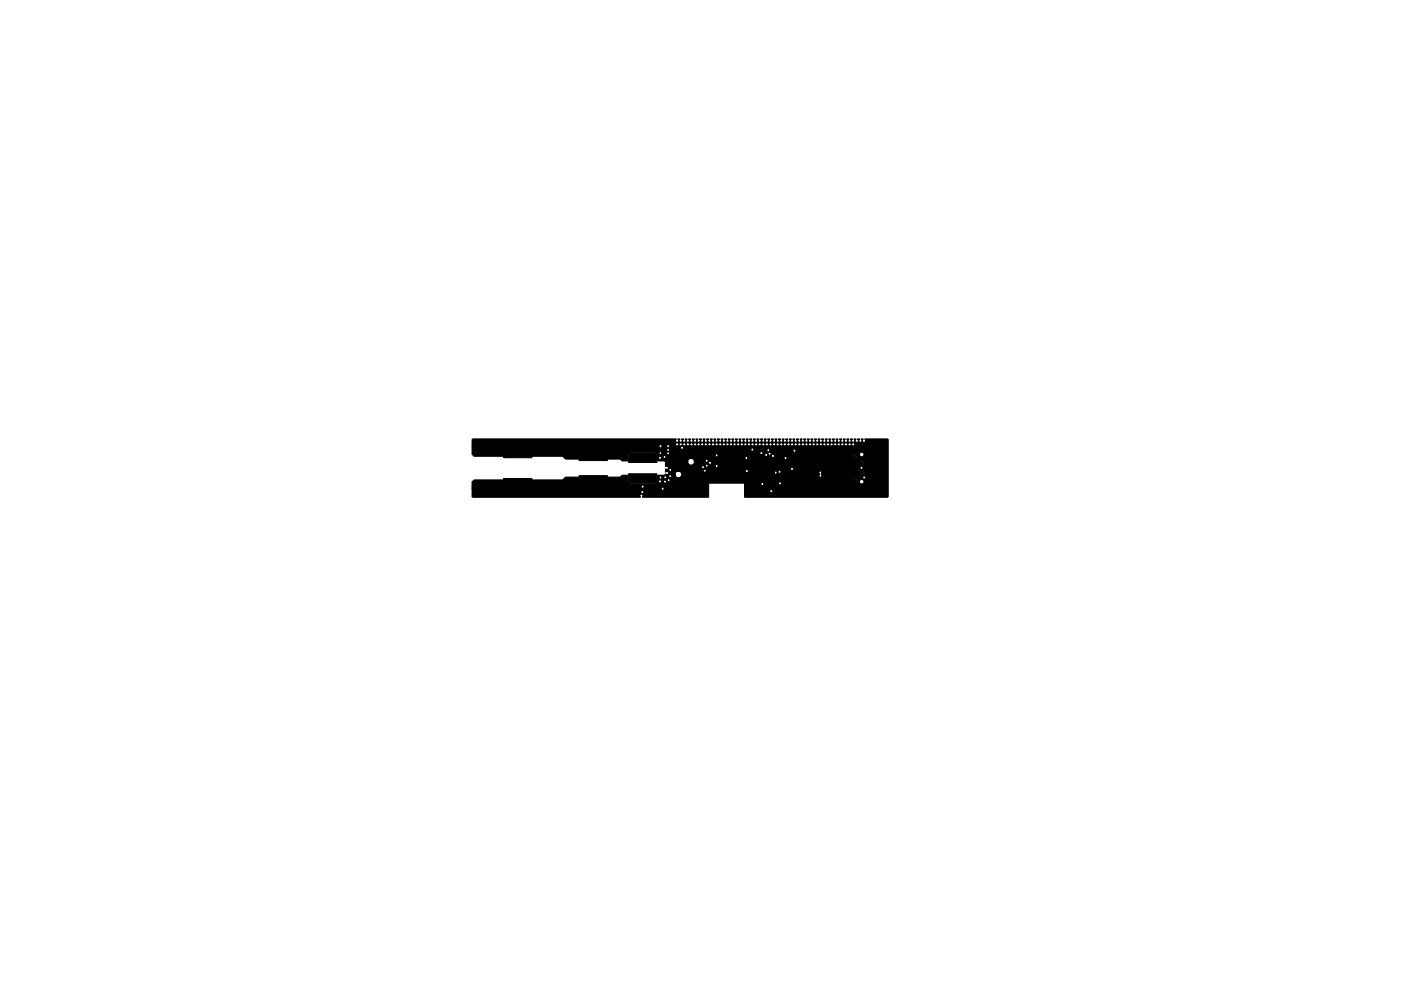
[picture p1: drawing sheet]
<svg xmlns="http://www.w3.org/2000/svg" width="297mm" height="210mm" viewBox="0 0 297 210" stroke-linecap="round" stroke-linejoin="round" font-family="sans-serif">
<g fill="#000" stroke="#000" stroke-width=".21">
<path d="M106.9 95.3l.4-.2h5.1l.4 .4v1.6h-6v-1.5zM122.9 95.9l.4-.2h5.1l.4 .4v1.6h-6v-1.5zM133.4 96.3l.4-.2h5.1l.4 .4v1.6h-6v-1.5zM100.1 93.2l43.2-.1 .1 .1a.39 .39 0 0 0 .1 .7 .36 .36 0 0 0-.2 .6 .36 .36 0 0 0 .7-.2l.4 .4a.34 .34 0 0 0-.1 .5 .34 .34 0 0 0 .5 0 .34 .34 0 0 0-.1-.5l-.2-.1 .2-.3a.4 .4 0 0 0 .4 .3 .4 .4 0 0 0 .4-.3 .4 .4 0 0 0 .4 .3 .4 .4 0 0 0 .3-.3 .4 .4 0 0 0 .4 .3 .4 .4 0 0 0 .4-.3 .4 .4 0 0 0 .4 .3 .4 .4 0 0 0 .4-.3 .4 .4 0 0 0 .3 .3 .4 .4 0 0 0 .4-.3 .4 .4 0 0 0 .4 .3 .4 .4 0 0 0 .4-.3 .37 .37 0 0 0 .3 .3 .37 .37 0 0 0 .4-.2v-.1a.37 .37 0 0 0 .4 .3 .37 .37 0 0 0 .3-.2l.1-.1a.37 .37 0 0 0 .3 .3 .37 .37 0 0 0 .4-.2l.1-.1a.37 .37 0 0 0 .3 .3 .37 .37 0 0 0 .3-.2l.1-.1a.37 .37 0 0 0 .4 .3 .37 .37 0 0 0 .3-.2l.1-.1a.37 .37 0 0 0 .3 .3 .37 .37 0 0 0 .4-.2l.1-.1a.37 .37 0 0 0 .3 .3 .37 .37 0 0 0 .3-.2l.1-.1a.37 .37 0 0 0 .3 .3 .37 .37 0 0 0 .4-.2l.1-.1a.37 .37 0 0 0 .3 .3 .37 .37 0 0 0 .4-.2v-.1a.37 .37 0 0 0 .4 .3 .37 .37 0 0 0 .3-.2l.1-.1a.37 .37 0 0 0 .3 .3 .37 .37 0 0 0 .4-.2l.1-.1a.37 .37 0 0 0 .3 .3 .37 .37 0 0 0 .3-.2l.1-.1a.37 .37 0 0 0 .3 .3 .37 .37 0 0 0 .4-.2l.1-.1a.4 .4 0 0 0 .4 .3 .4 .4 0 0 0 .4-.3 .4 .4 0 0 0 .3 .3 .4 .4 0 0 0 .4-.3 .37 .37 0 0 0 .3 .3 .37 .37 0 0 0 .4-.2l.1-.1a.37 .37 0 0 0 .3 .3 .37 .37 0 0 0 .4-.2v-.1a.37 .37 0 0 0 .4 .3 .37 .37 0 0 0 .3-.2l.1-.1a.37 .37 0 0 0 .3 .3 .37 .37 0 0 0 .4-.2l.1-.1a.37 .37 0 0 0 .3 .3 .37 .37 0 0 0 .3-.2l.1-.1a.37 .37 0 0 0 .3 .3 .37 .37 0 0 0 .4-.2l.1-.1a.37 .37 0 0 0 .3 .3 .37 .37 0 0 0 .4-.2v-.1a.37 .37 0 0 0 .4 .3 .37 .37 0 0 0 .3-.2l.1-.1a.37 .37 0 0 0 .3 .3 .37 .37 0 0 0 .4-.2l.1-.1a.37 .37 0 0 0 .3 .3 .37 .37 0 0 0 .3-.2l.1-.1a.37 .37 0 0 0 .4 .3 .37 .37 0 0 0 .3-.2l.1-.1a.37 .37 0 0 0 .3 .3 .37 .37 0 0 0 .4-.2l.1-.1a.37 .37 0 0 0 .3 .3 .37 .37 0 0 0 .3-.2l.1-.1a.37 .37 0 0 0 .3 .3 .37 .37 0 0 0 .4-.2l.1-.1a.37 .37 0 0 0 .3 .3 .37 .37 0 0 0 .4-.2v-.1a.37 .37 0 0 0 .4 .3 .37 .37 0 0 0 .3-.2l.1-.1a.37 .37 0 0 0 .3 .3 .37 .37 0 0 0 .4-.2l.1-.1a.37 .37 0 0 0 .3 .3 .37 .37 0 0 0 .3-.2l.1-.1a.37 .37 0 0 0 .3 .3 .37 .37 0 0 0 .4-.2l.1-.1a.37 .37 0 0 0 .3 .3 .37 .37 0 0 0 .4-.2l.1-.1a.37 .37 0 0 0 .3 .3 .37 .37 0 0 0 .3-.2l.1-.1a.37 .37 0 0 0 .3 .3 .37 .37 0 0 0 .4-.2l.1-.1a.37 .37 0 0 0 .3 .3 .37 .37 0 0 0 .4-.2v-.1a.37 .37 0 0 0 .4 .3 .37 .37 0 0 0 .3-.2l.1-.1a.37 .37 0 0 0 .3 .3 .37 .37 0 0 0 .4-.2l.1-.1a.37 .37 0 0 0 .3 .3 .37 .37 0 0 0 .3-.2l.1-.1a.37 .37 0 0 0 .3 .3 .37 .37 0 0 0 .4-.2l-.3-.5 .3-.3a.44 .44 0 0 0 .4 .2 .44 .44 0 0 0 .5-.2 .4 .4 0 0 0 .3 .2 .4 .4 0 0 0 .4-.2 .37 .37 0 0 0 .6 .2 .37 .37 0 0 0-.1-.6l4.8-.1 .2 .2v12l-.1 .2-30.3-.1v-1.2h5.3a.33 .33 0 0 0 .4 .3 .33 .33 0 0 0 .1-.5 .33 .33 0 0 0-.5 .1v.1h-5.3v-1.5h3.4v.1a.33 .33 0 0 0 .5 .2 .33 .33 0 0 0 .1-.5h3.2v.2a.33 .33 0 0 0 .5 .1 .33 .33 0 0 0 0-.5h16.6l.1 .1a.48 .48 0 0 0 .6 .3 .48 .48 0 0 0 .3-.7 .48 .48 0 0 0-.6-.3l-.3 .3-.1 .3-16.9-.1-.2 .3h-3.2a.32 .32 0 0 0-.4-.1 .32 .32 0 0 0-.2 .3h-3.4v-.2h-7.7v3h-13.9v-.5l-.2-.2a.33 .33 0 0 0 .5-.3 .33 .33 0 0 0-.5-.3 .33 .33 0 0 0-.1 .5v.1a.47 .47 0 0 0-.3 .7h-35.4l-.2-.2v-1.6h40.1v.1a.33 .33 0 0 0 .5 .1 .33 .33 0 0 0-.1-.5 .33 .33 0 0 0-.4 .3h-40.1v-.5h35.8v.2a.33 .33 0 0 0 .6 .1 .33 .33 0 0 0-.1-.6 .33 .33 0 0 0-.5 .3h-35.8v-.9l.4-.5h18.7l.7-.6h11.5l.5-.4h1.2l.1 1.5 .5 .4h5.1l.4-.2 .2-.4 .2 .1a.32 .32 0 0 0 .4 .3 .32 .32 0 0 0 .2-.3h.5a.33 .33 0 0 0 .3 .3 .33 .33 0 0 0 .3-.3 .33 .33 0 0 0-.2-.3l.4 .1a.33 .33 0 0 0 .4 .2 .33 .33 0 0 0 .2-.4h38.7a.46 .46 0 0 0 .6 .4 .46 .46 0 0 0 .1-.8 .46 .46 0 0 0-.7 .2v.2h-38.7l-.4-.3-.3 .4h-.6l-.1 .3-.5-.1a.33 .33 0 0 0-.3-.3 .33 .33 0 0 0-.3 .3h-.2v-.8h.3a.33 .33 0 0 0 .4 .3 .33 .33 0 0 0 .3-.3h.3a.32 .32 0 0 0 .5 .3 .32 .32 0 0 0 .1-.6l.5 .1a.33 .33 0 0 0 .5 .2 .33 .33 0 0 0-.1-.6h.9l.3 .5 .4 .2 39.1-.1a.33 .33 0 0 0 .4 .3 .33 .33 0 0 0 .1-.5 .33 .33 0 0 0-.5 .1l-38.8 .1 .4-.4h29.1v.2a.36 .36 0 0 0 .6 0 .36 .36 0 0 0-.1-.5l.2-.3h8a.46 .46 0 0 0 .7 .4 .46 .46 0 0 0 .1-.8 .46 .46 0 0 0-.8 .2v.2h-8a.33 .33 0 0 0-.5-.3 .33 .33 0 0 0 0 .5l-.2 .4h-29.1l-.1-.6h19.7a.33 .33 0 0 0 .4 .3 .33 .33 0 0 0 .2-.5l.3 .1a.33 .33 0 0 0 .5 .1 .33 .33 0 0 0-.1-.5 .33 .33 0 0 0-.4 .3l-.6-.1-.3 .3h-19.7l-.6-.3-.5 .3-.2 .4h-1.1l-.2 .3h-.8l-.3 .3-.4-.1a.33 .33 0 0 0-.3-.2 .33 .33 0 0 0-.3 .2l-.3 .1 .1-.5h1.4l.3-.2a.34 .34 0 0 0 .5-.1 .34 .34 0 0 0-.1-.5 .34 .34 0 0 0-.5 .1v-.4h.7a.33 .33 0 0 0 .2 .3 .33 .33 0 0 0 .4-.1h6.7a.32 .32 0 0 0 .3 .3 .32 .32 0 0 0 .3-.3h8.3v.1a.33 .33 0 0 0 .6 .2 .33 .33 0 0 0-.1-.6 .33 .33 0 0 0-.5 .3h-8.3a.33 .33 0 0 0-.3-.4 .33 .33 0 0 0-.3 .4h-6.7v-.4h25.2v.1a.33 .33 0 0 0 .5 .2 .33 .33 0 0 0 0-.6h14.2v.2a.33 .33 0 0 0 .6 .1 .33 .33 0 0 0-.1-.6 .33 .33 0 0 0-.5 .3h-14.4l-.3 .3h-25.2l-.3-.1-.3 .3h-.7v-.2h.1a.33 .33 0 0 0 .4 0 .33 .33 0 0 0 .1-.4h7l.1 .1a.33 .33 0 0 0 .5 .1 .33 .33 0 0 0-.1-.5l.3 .1a.33 .33 0 0 0 .3 .2 .33 .33 0 0 0 .3-.2h1.5a.33 .33 0 0 0 .5 .3 .33 .33 0 0 0 .1-.6 .33 .33 0 0 0-.6 .2v.1h-1.5a.33 .33 0 0 0-.2-.4 .33 .33 0 0 0-.4 .3h-.6l-.2 .3h-7l-.2-.2h-.4v-.8h4.7a.71 .71 0 0 0 .6 .6 .71 .71 0 0 0 .7-.3l.1-.2h3v.1a.32 .32 0 0 0 .4 .2 .32 .32 0 0 0 .3-.2h31.4a.46 .46 0 0 0 .6 .4 .46 .46 0 0 0 .2-.8 .46 .46 0 0 0-.8 .2v.2h-31.4a.33 .33 0 0 0-.3-.4 .33 .33 0 0 0-.4 .3h-3v-.5h2.3a.33 .33 0 0 0 .4 .3 .33 .33 0 0 0 .1-.5 .33 .33 0 0 0-.5 .1v.1h-2.3a.71 .71 0 0 0-1.1-.3l-.3 .7h-4.7l-.3-.3h-1.3l-.1-.7h.2a.33 .33 0 0 0 .4 .3 .33 .33 0 0 0 .2-.4h.4l.2 .3 17.1-.1v.1a.33 .33 0 0 0 .4 .2 .33 .33 0 0 0 .3-.3h7.6a.32 .32 0 0 0 .3 .3 .32 .32 0 0 0 .4-.3 .32 .32 0 0 0-.3-.3h14.2a.46 .46 0 0 0 .5 .4 .46 .46 0 0 0 .3-.7l-.1-.1h.7l.2 .3 .4 .1a.48 .48 0 0 0 .3-.7 .48 .48 0 0 0-.8-.1l-.1 .4-1.1-.1-.2 .1-.2 .4h-14.2l-.3 .3h-7.6l-.3-.3h-.2l-.2 .3h-16.8a.33 .33 0 0 0-.1-.5 .33 .33 0 0 0-.4 .3l-.7-.2-.5 .3v-.5h12.2v.1a.33 .33 0 0 0 .4 .2 .33 .33 0 0 0 .2-.4h9.9l.3 .4 1.2-.2a.33 .33 0 0 0 .4 .3 .33 .33 0 0 0 .1-.5 .33 .33 0 0 0-.5 .1v.1h-.9l.2-.3a.34 .34 0 0 0 .6 0 .34 .34 0 0 0-.4-.5l.1-.3h4.9v.1a.33 .33 0 0 0 .6 .2 .33 .33 0 0 0-.1-.6 .33 .33 0 0 0-.5 .3l-4.9-.1a.35 .35 0 0 0-.4-.3 .35 .35 0 0 0-.2 .5 .35 .35 0 0 0 .4 .2l-.2 .5-.4-.2-.3 .3h-9.9a.33 .33 0 0 0-.3-.2 .33 .33 0 0 0-.3 .2v.1h-12.2l-.1-.4h.4a.33 .33 0 0 0 .3 .3 .33 .33 0 0 0 .4-.3h1a.33 .33 0 0 0 .3 .3 .33 .33 0 0 0 .3-.3h19.1v.1a.33 .33 0 0 0 .5 .1 .33 .33 0 0 0-.1-.5 .33 .33 0 0 0-.4 .3h-19.1l-.3-.4 .3-.4h17.2a.33 .33 0 0 0 .4 .3 .33 .33 0 0 0 .1-.6 .33 .33 0 0 0-.5 .2v.1h-17.2l-.3-.4a.33 .33 0 0 0 .4-.4 .33 .33 0 0 0-.5-.2 .33 .33 0 0 0-.1 .6l.1 .1a.4 .4 0 0 0-.2 .3 .4 .4 0 0 0 .2 .4l-.2 .4h-1a.33 .33 0 0 0-.4-.3 .33 .33 0 0 0-.3 .3h-.4l-.5-.2h-5.1l-.5 .4-.1 1.4h-1.2l-.5-.4h-11.5l-.7-.6h-18.7l-.4-.4v-1.7h39.6v.1a.33 .33 0 0 0 .6 .1 .33 .33 0 0 0-.1-.5 .33 .33 0 0 0-.5 .3h-39.6zM143.6 93.8h.1a.22 .22 0 0 1 .2-.2 .22 .22 0 0 1 .3 .2l.1 .1-.4 .3zM143.7 93.2h.5l-.3 .3zM144.4 93.8h.1a.22 .22 0 0 1 .2-.2 .22 .22 0 0 1 .2 .2l.1 .1-.3 .3zM144.5 93.2h.4l-.2 .3zM145.1 93.8h.1a.22 .22 0 0 1 .3-.2 .22 .22 0 0 1 .2 .2l.1 .1-.4 .3zM145.2 93.2h.5l-.3 .3zM145.9 93.8h.1a.22 .22 0 0 1 .2-.2 .22 .22 0 0 1 .2 .2l.2 .1-.4 .3zM146 93.2h.4l-.2 .3z"/>
<path d="M146.7 93.8h.1a.22 .22 0 0 1 .2-.2 .22 .22 0 0 1 .2 .2l.1 .1-.3 .3zM146.8 93.2h.4l-.2 .3zM147.4 93.8h.1a.22 .22 0 0 1 .2-.2 .22 .22 0 0 1 .3 .2l.1 .1-.4 .3zM147.5 93.2h.5l-.3 .3zM148.2 93.8l.3-.2 .3 .3-.3 .3zM148.3 93.2h.4l-.2 .3zM149 93.8l.3-.2 .3 .3-.3 .3zM149.1 93.2h.4l-.2 .3zM149.7 93.8l.3-.2 .4 .3-.4 .3zM149.8 93.2h.5l-.3 .3zM150.5 93.8l.3-.2 .3 .3-.3 .3zM150.6 93.2h.4l-.2 .3z"/>
<path d="M151.2 93.8l.4-.2 .3 .3-.4 .3zM151.3 93.2h.5l-.3 .3zM152 93.8l.3-.2 .4 .3-.4 .3zM152.1 93.2h.4l-.2 .3zM152.8 93.8l.3-.2 .3 .3-.3 .3zM152.9 93.2h.4l-.2 .3zM153.5 93.8l.4-.2 .3 .3-.4 .3zM153.6 93.2h.5l-.3 .3zM154.3 93.8l.3-.2 .3 .3-.3 .3zM154.4 93.2h.4l-.2 .3zM155.1 93.8l.3-.2 .3 .3-.3 .3zM155.2 93.2h.4l-.2 .3z"/>
<path d="M155.8 93.8l.3-.2 .4 .3-.4 .3zM155.9 93.2h.5l-.3 .3zM156.6 93.8l.3-.2 .3 .3-.3 .3zM156.7 93.2h.4l-.2 .3zM157.3 93.8l.4-.2 .3 .3-.4 .3zM157.4 93.2h.5l-.3 .3zM158.1 93.8l.3-.2 .4 .3-.4 .3zM158.2 93.2h.4l-.2 .3zM158.9 93.8l.3-.2 .3 .3-.3 .3zM159 93.2h.4l-.2 .3zM159.7 93.2h.5l-.3 .3zM160.4 93.8l.3-.2 .3 .3-.3 .3z"/>
<path d="M160.5 93.2h.4l-.2 .3zM161.2 93.8l.3-.2 .3 .3-.3 .3zM161.2 93.2h.5l-.2 .3zM161.9 93.8l.3-.2 .4 .3-.4 .3zM162 93.2h.4l-.2 .3zM162.7 93.8l.3-.2 .3 .3-.3 .3zM162.8 93.2h.4l-.2 .3zM163.4 93.8l.4-.2 .3 .3-.4 .3zM163.5 93.2h.5l-.3 .3zM164.2 93.8l.3-.2 .3 .3-.3 .3zM164.3 93.2h.4l-.2 .3zM165 93.8l.3-.2 .3 .3-.3 .3z"/>
<path d="M165.1 93.2h.4l-.2 .3zM165.7 93.8l.3-.2 .4 .3-.4 .3zM165.8 93.2h.5l-.3 .3zM166.5 93.8l.3-.2 .3 .3-.3 .3zM166.6 93.2h.4l-.2 .3zM167.2 93.8l.4-.2 .3 .3-.4 .3zM167.3 93.2h.5l-.3 .3zM168 93.8l.3-.2 .4 .3-.4 .3zM168.1 93.2h.4l-.2 .3zM168.8 93.8l.3-.2 .3 .3-.3 .3zM168.9 93.2h.4l-.2 .3zM169.5 93.8l.4-.2 .3 .3-.4 .3z"/>
<path d="M169.6 93.2h.5l-.3 .3zM170.3 93.8l.3-.2 .3 .3-.3 .3zM170.4 93.2h.4l-.2 .3zM171.1 93.8l.3-.2 .3 .3-.3 .3zM171.2 93.2h.4l-.2 .3zM171.8 93.8l.3-.2 .4 .3-.4 .3zM171.9 93.2h.5l-.3 .3zM172.6 93.8l.3-.2 .3 .3-.3 .3zM172.7 93.2h.4l-.2 .3zM173.3 93.8l.4-.2 .3 .3-.4 .3zM173.4 93.2h.5l-.3 .3zM174.1 93.8l.3-.2 .4 .3-.4 .3z"/>
<path d="M174.2 93.2h.4l-.2 .3zM174.9 93.8l.3-.2 .3 .3-.3 .3zM175 93.2h.4l-.2 .3zM175.6 93.8l.4-.2 .3 .3-.4 .3zM175.7 93.2h.5l-.3 .3zM176.4 93.8l.3-.2 .3 .3-.3 .3zM176.5 93.2h.4l-.2 .3zM177.2 93.8l.3-.2 .3 .3-.3 .3zM177.3 93.2h.4l-.2 .3zM177.9 93.8l.3-.2 .4 .3-.4 .3zM178 93.2h.4l-.2 .3zM178.7 93.8l.3-.2 .3 .3-.3 .3z"/>
<path d="M178.8 93.2h.4l-.2 .3zM179.4 93.8l.4-.2 .3 .3-.4 .3zM179.5 93.2h.5l-.3 .3zM180.2 93.8l.3-.2 .4 .3-.4 .3zM180.3 93.2h.4l-.2 .3zM181.1 93.2h.4l-.2 .3zM181.8 93.2h.5l-.3 .3zM182.6 93.2h.4l-.2 .3zM106.8 101.5h6v1.6l-.2 .3-.3 .1h-5.1l-.4-.4zM122.8 100.9h6v1.6l-.2 .3-.3 .1h-5.1l-.4-.4zM133.3 100.5h6v1.6l-.2 .3-.3 .1h-5.1l-.4-.4z"/>
<circle cx="133.9" cy="96.7" r=".3"/>
<circle cx="133.9" cy="97.5" r=".3"/>
<circle cx="135.1" cy="96.7" r=".3"/>
<circle cx="135.1" cy="97.5" r=".3"/>
<circle cx="137.4" cy="96.6" r=".3"/>
<circle cx="137.4" cy="97.5" r=".3"/>
<circle cx="138.7" cy="96.6" r=".3"/>
<circle cx="138.7" cy="97.5" r=".3"/>
<circle cx="154.9" cy="95.3" r=".3"/>
<circle cx="156.5" cy="98.2" r=".3"/>
<circle cx="160" cy="93.9" r=".27"/>
<circle cx="160.8" cy="99.3" r=".3"/>
<circle cx="160.8" cy="98.6" r=".3"/>
<circle cx="161.6" cy="99.3" r=".3"/>
<circle cx="161.6" cy="98.6" r=".3"/>
<circle cx="162.4" cy="98.6" r=".3"/>
<circle cx="162.4" cy="99.3" r=".3"/>
<circle cx="167" cy="95.5" r=".3"/>
<circle cx="168" cy="97.2" r=".3"/>
<circle cx="173.9" cy="99.1" r=".3"/>
<circle cx="179.2" cy="95.2" r=".3"/>
<circle cx="181.2" cy="96.9" r=".3"/>
<circle cx="182.8" cy="98.3" r=".3"/>
<circle cx="184.6" cy="95.5" r=".3"/>
<circle cx="133.9" cy="101.1" r=".3"/>
<circle cx="133.9" cy="101.9" r=".3"/>
<circle cx="135.1" cy="101.1" r=".3"/>
<circle cx="135.1" cy="101.9" r=".3"/>
<circle cx="137.4" cy="101.1" r=".3"/>
<circle cx="137.4" cy="101.9" r=".3"/>
<circle cx="138.3" cy="103.6" r=".3"/>
<circle cx="138.7" cy="101.1" r=".3"/>
<circle cx="138.7" cy="101.9" r=".3"/>
<circle cx="152.5" cy="100.7" r=".3"/>
<circle cx="160.8" cy="100.1" r=".3"/>
<circle cx="161.6" cy="100.1" r=".3"/>
<circle cx="162.4" cy="100.1" r=".3"/>
<circle cx="163.5" cy="103.2" r=".3"/>
<circle cx="168.4" cy="102.9" r=".3"/>
<circle cx="168.9" cy="101" r=".3"/>
<circle cx="173.3" cy="104.3" r=".3"/>
<circle cx="180.7" cy="104.9" r=".3"/>
<circle cx="181.2" cy="101.8" r=".3"/>
<circle cx="182.8" cy="100.3" r=".3"/>
<circle cx="185.6" cy="100" r=".3"/>
</g>
<path d="M181.6 95h1.1M186.1 95h.6M181.6 103.6h1.1M186.1 103.6h.6" fill="none" stroke="#000" stroke-width="1"/>
</svg>
